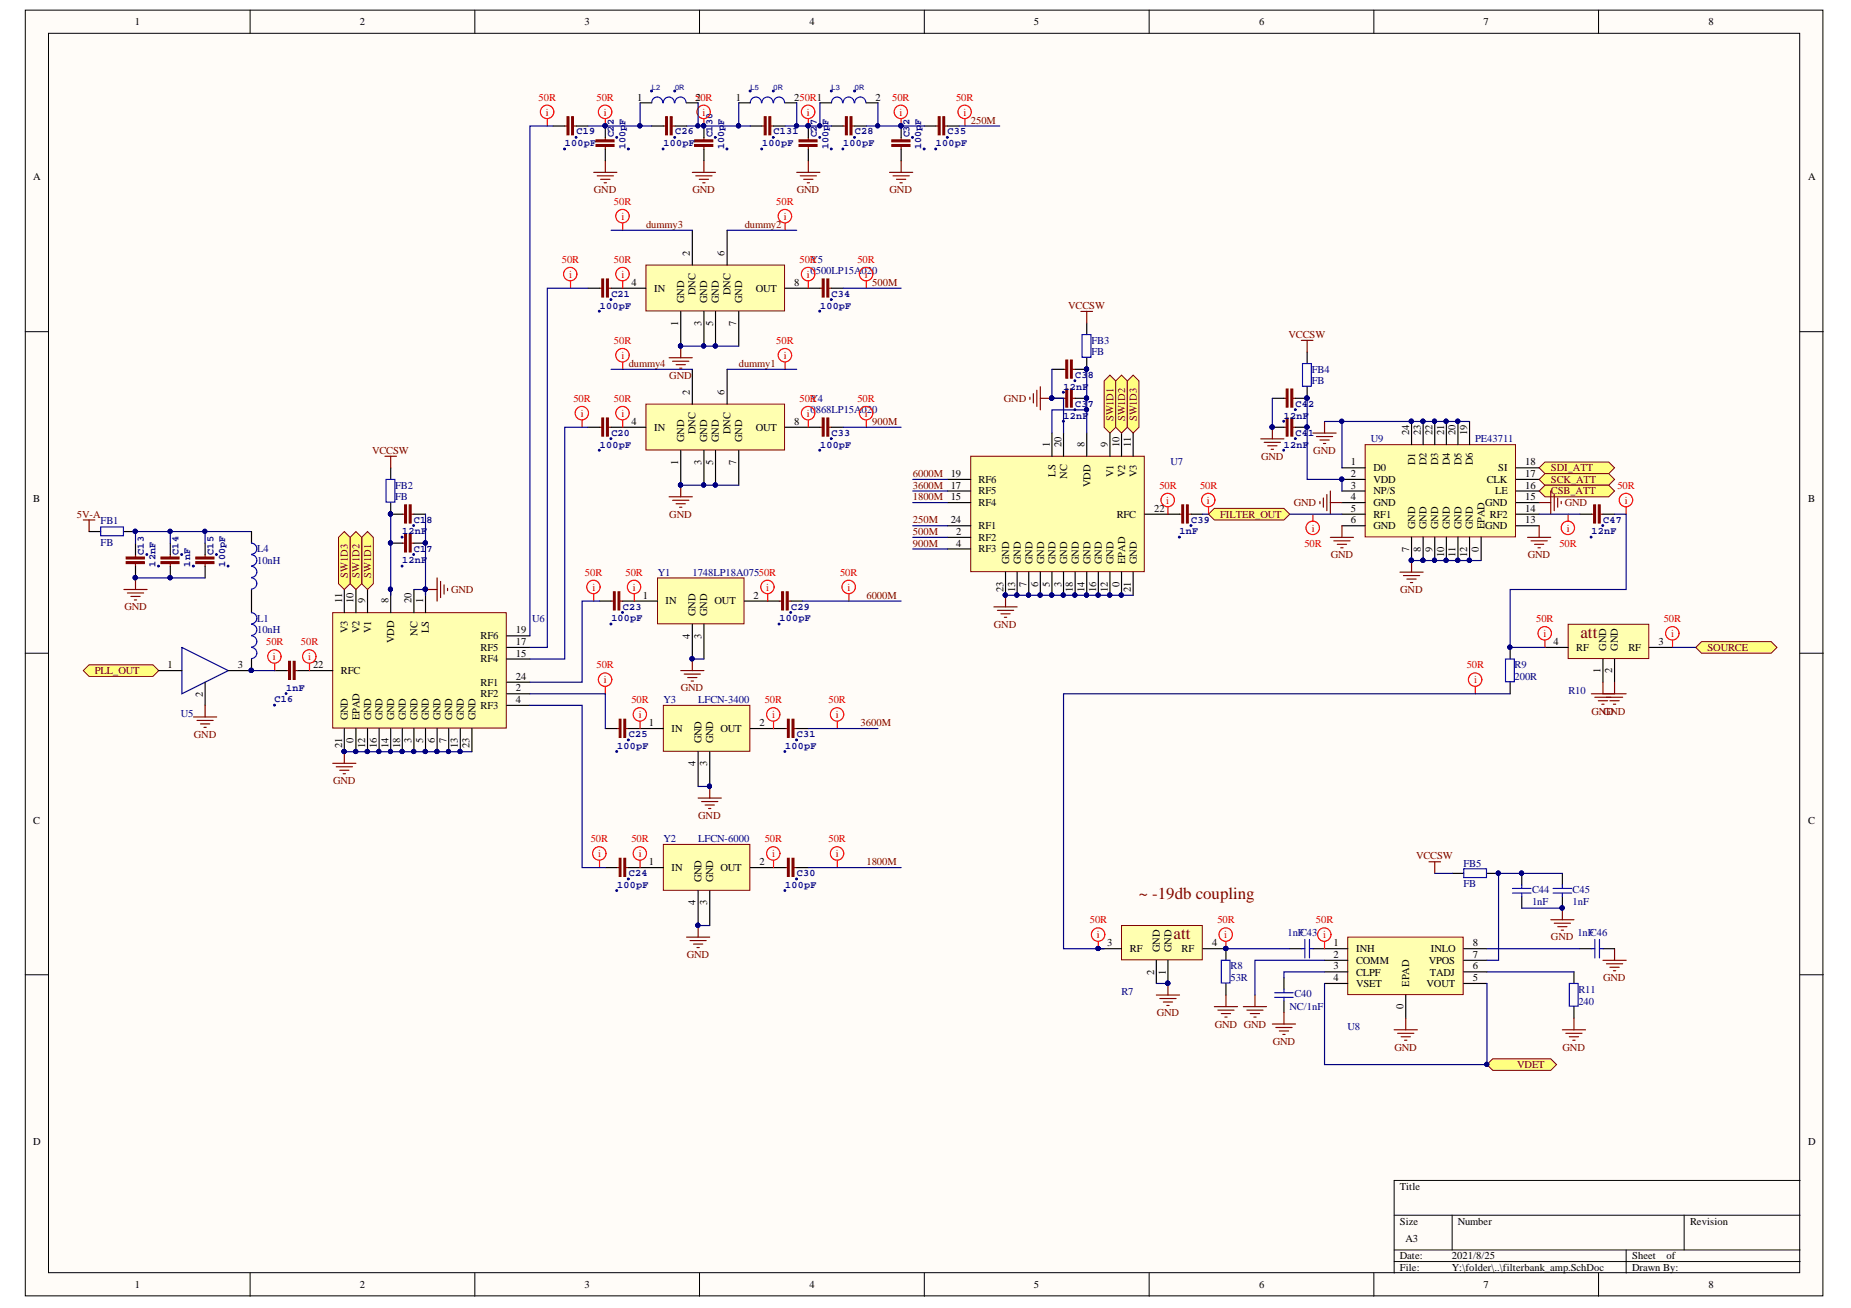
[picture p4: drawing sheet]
<svg xmlns="http://www.w3.org/2000/svg" width="297mm" height="210mm" viewBox="0 0 297 210" stroke-linecap="round" stroke-linejoin="round" font-family="sans-serif">
<defs><g id="words">
<g font-size="2.7" fill="#800000">
<text x="253.6" y="102.4">att</text>
<text x="182.8" y="144.2">~ -19db coupling</text>
<text x="188.3" y="150.7">att</text>
</g>
<g font-size="1.7">
<text x="21.7" y="4.1">1</text>
<text x="57.8" y="4.1">2</text>
<text x="93.8" y="4.1">3</text>
<text x="129.9" y="4.1">4</text>
<text x="165.9" y="4.1">5</text>
<text x="202" y="4.1">6</text>
<text x="238.1" y="4.1">7</text>
<text x="274.2" y="4.1">8</text>
<text x="102.2" y="16.1">1</text>
<text x="111.6" y="16.1">2</text>
<text x="118.1" y="16.1">1</text>
<text x="127.5" y="16.1">250R1</text>
<text x="140.5" y="16.1">2</text>
<text x="5.3" y="28.9">A</text>
<text x="290.2" y="28.9">A</text>
<text x="110.7" y="41.1" transform="rotate(-90 110.7 41.1)">2</text>
<text x="116.3" y="41.1" transform="rotate(-90 116.3 41.1)">6</text>
<text x="101.3" y="45.9">4</text>
<text x="105" y="46.8">IN</text>
<text x="111.6" y="47.4" transform="rotate(-90 111.6 47.4)">DNC</text>
<text x="117.2" y="47.4" transform="rotate(-90 117.2 47.4)">DNC</text>
<text x="121.3" y="46.8">OUT</text>
<text x="127.5" y="45.9">8</text>
<text x="108.8" y="52.3" transform="rotate(-90 108.8 52.3)">1</text>
<text x="109.8" y="48.7" transform="rotate(-90 109.8 48.7)">GND</text>
<text x="112.6" y="52.3" transform="rotate(-90 112.6 52.3)">3</text>
<text x="113.5" y="48.7" transform="rotate(-90 113.5 48.7)">GND</text>
<text x="114.4" y="52.3" transform="rotate(-90 114.4 52.3)">5</text>
<text x="115.4" y="48.7" transform="rotate(-90 115.4 48.7)">GND</text>
<text x="118.1" y="52.3" transform="rotate(-90 118.1 52.3)">7</text>
<text x="119.1" y="48.7" transform="rotate(-90 119.1 48.7)">GND</text>
<text x="110.7" y="63.4" transform="rotate(-90 110.7 63.4)">2</text>
<text x="116.3" y="63.4" transform="rotate(-90 116.3 63.4)">6</text>
<text x="101.3" y="68.2">4</text>
<text x="105" y="69.1">IN</text>
<text x="109.8" y="71" transform="rotate(-90 109.8 71)">GND</text>
<text x="111.6" y="69.7" transform="rotate(-90 111.6 69.7)">DNC</text>
<text x="113.5" y="71" transform="rotate(-90 113.5 71)">GND</text>
<text x="115.4" y="71" transform="rotate(-90 115.4 71)">GND</text>
<text x="117.2" y="69.7" transform="rotate(-90 117.2 69.7)">DNC</text>
<text x="119.1" y="71" transform="rotate(-90 119.1 71)">GND</text>
<text x="121.3" y="69.1">OUT</text>
<text x="127.5" y="68.2">8</text>
<text x="168.5" y="71.7" transform="rotate(-90 168.5 71.7)">1</text>
<text x="170.3" y="71.7" transform="rotate(-90 170.3 71.7)">20</text>
<text x="174" y="71.7" transform="rotate(-90 174 71.7)">8</text>
<text x="177.8" y="71.7" transform="rotate(-90 177.8 71.7)">9</text>
<text x="179.6" y="71.7" transform="rotate(-90 179.6 71.7)">10</text>
<text x="181.5" y="71.7" transform="rotate(-90 181.5 71.7)">11</text>
<text x="226.1" y="69.9" transform="rotate(-90 226.1 69.9)">24</text>
<text x="228" y="69.9" transform="rotate(-90 228 69.9)">23</text>
<text x="229.9" y="69.9" transform="rotate(-90 229.9 69.9)">22</text>
<text x="231.7" y="69.9" transform="rotate(-90 231.7 69.9)">21</text>
<text x="233.6" y="69.9" transform="rotate(-90 233.6 69.9)">20</text>
<text x="235.4" y="69.9" transform="rotate(-90 235.4 69.9)">19</text>
<text x="108.8" y="74.6" transform="rotate(-90 108.8 74.6)">1</text>
<text x="112.6" y="74.6" transform="rotate(-90 112.6 74.6)">3</text>
<text x="114.4" y="74.6" transform="rotate(-90 114.4 74.6)">5</text>
<text x="118.1" y="74.6" transform="rotate(-90 118.1 74.6)">7</text>
<text x="152.6" y="76.6">19</text>
<text x="157.1" y="77.5">RF6</text>
<text x="169.4" y="76.5" transform="rotate(-90 169.4 76.5)">LS</text>
<text x="171.3" y="76.8" transform="rotate(-90 171.3 76.8)">NC</text>
<text x="178.7" y="76.6" transform="rotate(-90 178.7 76.6)">V1</text>
<text x="180.6" y="76.6" transform="rotate(-90 180.6 76.6)">V2</text>
<text x="182.4" y="76.6" transform="rotate(-90 182.4 76.6)">V3</text>
<text x="216.8" y="74.7">1</text>
<text x="216.8" y="76.6">2</text>
<text x="220.4" y="75.6">D0</text>
<text x="220.4" y="77.5">VDD</text>
<text x="227.1" y="74.7" transform="rotate(-90 227.1 74.7)">D1</text>
<text x="228.9" y="74.7" transform="rotate(-90 228.9 74.7)">D2</text>
<text x="230.8" y="74.7" transform="rotate(-90 230.8 74.7)">D3</text>
<text x="232.7" y="74.7" transform="rotate(-90 232.7 74.7)">D4</text>
<text x="234.5" y="74.7" transform="rotate(-90 234.5 74.7)">D5</text>
<text x="236.4" y="74.7" transform="rotate(-90 236.4 74.7)">D6</text>
<text x="238.6" y="77.5">CLK</text>
<text x="240.4" y="75.6">SI</text>
<text x="244.8" y="76.6">17</text>
<text x="244.8" y="74.7">18</text>
<text x="5.3" y="80.5">B</text>
<text x="152.6" y="80.3">15</text>
<text x="152.6" y="78.4">17</text>
<text x="152.6" y="84">24</text>
<text x="157.1" y="81.2">RF4</text>
<text x="157.1" y="79.3">RF5</text>
<text x="175" y="78.2" transform="rotate(-90 175 78.2)">VDD</text>
<text x="179.2" y="83.1">RFC</text>
<text x="185.2" y="82.1">22</text>
<text x="216.8" y="78.4">3</text>
<text x="216.8" y="80.3">4</text>
<text x="216.8" y="82.1">5</text>
<text x="216.8" y="84">6</text>
<text x="220.4" y="79.3">NP/S</text>
<text x="220.4" y="81.2">GND</text>
<text x="220.4" y="83.1">RF1</text>
<text x="238.3" y="81.2">GND</text>
<text x="239.1" y="83.1">RF2</text>
<text x="239.9" y="79.3">LE</text>
<text x="244.8" y="84">13</text>
<text x="244.8" y="82.1">14</text>
<text x="244.8" y="80.3">15</text>
<text x="244.8" y="78.4">16</text>
<text x="290.2" y="80.5">B</text>
<text x="153.4" y="85.9">2</text>
<text x="153.4" y="87.7">4</text>
<text x="157.1" y="86.8">RF2</text>
<text x="157.1" y="88.6">RF3</text>
<text x="157.1" y="84.9">RF1</text>
<text x="220.4" y="84.9">GND</text>
<text x="226.1" y="88.6" transform="rotate(-90 226.1 88.6)">7</text>
<text x="227.1" y="84.9" transform="rotate(-90 227.1 84.9)">GND</text>
<text x="228" y="88.6" transform="rotate(-90 228 88.6)">8</text>
<text x="228.9" y="84.9" transform="rotate(-90 228.9 84.9)">GND</text>
<text x="229.9" y="88.6" transform="rotate(-90 229.9 88.6)">9</text>
<text x="230.8" y="84.9" transform="rotate(-90 230.8 84.9)">GND</text>
<text x="231.7" y="89.4" transform="rotate(-90 231.7 89.4)">10</text>
<text x="232.7" y="84.9" transform="rotate(-90 232.7 84.9)">GND</text>
<text x="233.6" y="89.4" transform="rotate(-90 233.6 89.4)">11</text>
<text x="234.5" y="84.9" transform="rotate(-90 234.5 84.9)">GND</text>
<text x="235.4" y="89.4" transform="rotate(-90 235.4 89.4)">12</text>
<text x="236.4" y="84.9" transform="rotate(-90 236.4 84.9)">GND</text>
<text x="237.3" y="88.6" transform="rotate(-90 237.3 88.6)">0</text>
<text x="238.2" y="84.9" transform="rotate(-90 238.2 84.9)">EPAD</text>
<text x="238.3" y="84.9">GND</text>
<text x="161" y="95" transform="rotate(-90 161 95)">23</text>
<text x="162" y="90.5" transform="rotate(-90 162 90.5)">GND</text>
<text x="162.9" y="95" transform="rotate(-90 162.9 95)">13</text>
<text x="163.8" y="90.5" transform="rotate(-90 163.8 90.5)">GND</text>
<text x="164.7" y="94.1" transform="rotate(-90 164.7 94.1)">7</text>
<text x="165.7" y="90.5" transform="rotate(-90 165.7 90.5)">GND</text>
<text x="166.6" y="94.1" transform="rotate(-90 166.6 94.1)">6</text>
<text x="167.5" y="90.5" transform="rotate(-90 167.5 90.5)">GND</text>
<text x="168.5" y="94.1" transform="rotate(-90 168.5 94.1)">5</text>
<text x="169.4" y="90.5" transform="rotate(-90 169.4 90.5)">GND</text>
<text x="170.3" y="94.1" transform="rotate(-90 170.3 94.1)">3</text>
<text x="171.3" y="90.5" transform="rotate(-90 171.3 90.5)">GND</text>
<text x="172.2" y="95" transform="rotate(-90 172.2 95)">18</text>
<text x="173.1" y="90.5" transform="rotate(-90 173.1 90.5)">GND</text>
<text x="174" y="95" transform="rotate(-90 174 95)">14</text>
<text x="175" y="90.5" transform="rotate(-90 175 90.5)">GND</text>
<text x="175.9" y="95" transform="rotate(-90 175.9 95)">16</text>
<text x="176.8" y="90.5" transform="rotate(-90 176.8 90.5)">GND</text>
<text x="177.8" y="95" transform="rotate(-90 177.8 95)">12</text>
<text x="178.7" y="90.5" transform="rotate(-90 178.7 90.5)">GND</text>
<text x="179.6" y="94.1" transform="rotate(-90 179.6 94.1)">0</text>
<text x="180.6" y="90.5" transform="rotate(-90 180.6 90.5)">EPAD</text>
<text x="181.5" y="95" transform="rotate(-90 181.5 95)">21</text>
<text x="182.4" y="90.5" transform="rotate(-90 182.4 90.5)">GND</text>
<text x="54.9" y="96.8" transform="rotate(-90 54.9 96.8)">11</text>
<text x="55.8" y="101.7" transform="rotate(-90 55.8 101.7)">V3</text>
<text x="56.7" y="96.8" transform="rotate(-90 56.7 96.8)">10</text>
<text x="57.7" y="101.7" transform="rotate(-90 57.7 101.7)">V2</text>
<text x="58.6" y="96.8" transform="rotate(-90 58.6 96.8)">9</text>
<text x="59.5" y="101.7" transform="rotate(-90 59.5 101.7)">V1</text>
<text x="62.3" y="96.8" transform="rotate(-90 62.3 96.8)">8</text>
<text x="66.1" y="96.8" transform="rotate(-90 66.1 96.8)">20</text>
<text x="67" y="102" transform="rotate(-90 67 102)">NC</text>
<text x="67.9" y="96.8" transform="rotate(-90 67.9 96.8)">1</text>
<text x="68.8" y="101.6" transform="rotate(-90 68.8 101.6)">LS</text>
<text x="82.8" y="101.7">19</text>
<text x="103.2" y="96.1">1</text>
<text x="106.8" y="97">IN</text>
<text x="111.6" y="98.9" transform="rotate(-90 111.6 98.9)">GND</text>
<text x="113.5" y="98.9" transform="rotate(-90 113.5 98.9)">GND</text>
<text x="114.7" y="97">OUT</text>
<text x="120.9" y="96.1">2</text>
<text x="26.9" y="107.2">1</text>
<text x="38.1" y="107.2">3</text>
<text x="50.2" y="107.2">22</text>
<text x="63.3" y="103.3" transform="rotate(-90 63.3 103.3)">VDD</text>
<text x="77.1" y="106.3">RF4</text>
<text x="77.1" y="104.4">RF5</text>
<text x="77.1" y="102.6">RF6</text>
<text x="82.8" y="105.4">15</text>
<text x="82.8" y="103.5">17</text>
<text x="110.7" y="102.5" transform="rotate(-90 110.7 102.5)">4</text>
<text x="112.6" y="102.5" transform="rotate(-90 112.6 102.5)">3</text>
<text x="249.3" y="103.5">4</text>
<text x="253" y="104.4">RF</text>
<text x="257.8" y="104.4" transform="rotate(-90 257.8 104.4)">GND</text>
<text x="259.6" y="104.4" transform="rotate(-90 259.6 104.4)">GND</text>
<text x="261.3" y="104.4">RF</text>
<text x="266.1" y="103.5">3</text>
<text x="32.6" y="111.8" transform="rotate(-90 32.6 111.8)">2</text>
<text x="54.7" y="108.2">RFC</text>
<text x="77.1" y="111.9">RF2</text>
<text x="77.1" y="113.7">RF3</text>
<text x="77.1" y="110">RF1</text>
<text x="82.8" y="110.9">2</text>
<text x="82.8" y="112.8">4</text>
<text x="82.8" y="109.1">24</text>
<text x="256.8" y="108.1" transform="rotate(-90 256.8 108.1)">1</text>
<text x="258.7" y="108.1" transform="rotate(-90 258.7 108.1)">2</text>
<text x="55.8" y="115.6" transform="rotate(-90 55.8 115.6)">GND</text>
<text x="56.7" y="119.2" transform="rotate(-90 56.7 119.2)">0</text>
<text x="57.7" y="115.6" transform="rotate(-90 57.7 115.6)">EPAD</text>
<text x="59.5" y="115.6" transform="rotate(-90 59.5 115.6)">GND</text>
<text x="61.4" y="115.6" transform="rotate(-90 61.4 115.6)">GND</text>
<text x="63.3" y="115.6" transform="rotate(-90 63.3 115.6)">GND</text>
<text x="65.1" y="115.6" transform="rotate(-90 65.1 115.6)">GND</text>
<text x="66.1" y="119.2" transform="rotate(-90 66.1 119.2)">3</text>
<text x="67" y="115.6" transform="rotate(-90 67 115.6)">GND</text>
<text x="67.9" y="119.2" transform="rotate(-90 67.9 119.2)">5</text>
<text x="68.8" y="115.6" transform="rotate(-90 68.8 115.6)">GND</text>
<text x="69.8" y="119.2" transform="rotate(-90 69.8 119.2)">6</text>
<text x="70.7" y="115.6" transform="rotate(-90 70.7 115.6)">GND</text>
<text x="71.6" y="119.2" transform="rotate(-90 71.6 119.2)">7</text>
<text x="72.6" y="115.6" transform="rotate(-90 72.6 115.6)">GND</text>
<text x="74.4" y="115.6" transform="rotate(-90 74.4 115.6)">GND</text>
<text x="76.3" y="115.6" transform="rotate(-90 76.3 115.6)">GND</text>
<text x="104.1" y="116.5">1</text>
<text x="107.7" y="117.5">IN</text>
<text x="112.6" y="119.3" transform="rotate(-90 112.6 119.3)">GND</text>
<text x="114.4" y="119.3" transform="rotate(-90 114.4 119.3)">GND</text>
<text x="115.6" y="117.5">OUT</text>
<text x="121.9" y="116.5">2</text>
<text x="54.9" y="120.1" transform="rotate(-90 54.9 120.1)">21</text>
<text x="58.6" y="120.1" transform="rotate(-90 58.6 120.1)">12</text>
<text x="60.5" y="120.1" transform="rotate(-90 60.5 120.1)">16</text>
<text x="62.3" y="120.1" transform="rotate(-90 62.3 120.1)">14</text>
<text x="64.2" y="120.1" transform="rotate(-90 64.2 120.1)">18</text>
<text x="73.5" y="120.1" transform="rotate(-90 73.5 120.1)">13</text>
<text x="75.4" y="120.1" transform="rotate(-90 75.4 120.1)">23</text>
<text x="111.6" y="122.9" transform="rotate(-90 111.6 122.9)">4</text>
<text x="113.5" y="122.9" transform="rotate(-90 113.5 122.9)">3</text>
<text x="5.3" y="132.2">C</text>
<text x="290.2" y="132.2">C</text>
<text x="104.1" y="138.8">1</text>
<text x="107.7" y="139.8">IN</text>
<text x="112.6" y="141.6" transform="rotate(-90 112.6 141.6)">GND</text>
<text x="114.4" y="141.6" transform="rotate(-90 114.4 141.6)">GND</text>
<text x="115.6" y="139.8">OUT</text>
<text x="121.9" y="138.8">2</text>
<text x="111.6" y="145.2" transform="rotate(-90 111.6 145.2)">4</text>
<text x="113.5" y="145.2" transform="rotate(-90 113.5 145.2)">3</text>
<text x="177.7" y="151.8">3</text>
<text x="181.3" y="152.8">RF</text>
<text x="186.1" y="152.8" transform="rotate(-90 186.1 152.8)">GND</text>
<text x="188" y="152.8" transform="rotate(-90 188 152.8)">GND</text>
<text x="189.6" y="152.8">RF</text>
<text x="194.5" y="151.8">4</text>
<text x="214" y="151.8">1</text>
<text x="214" y="153.7">2</text>
<text x="214" y="155.6">3</text>
<text x="217.6" y="152.8">INH</text>
<text x="217.6" y="154.6">COMM</text>
<text x="229.3" y="154.6">VPOS</text>
<text x="229.6" y="152.8">INLO</text>
<text x="236.4" y="155.6">6</text>
<text x="236.4" y="153.7">7</text>
<text x="236.4" y="151.8">8</text>
<text x="185.2" y="156.4" transform="rotate(-90 185.2 156.4)">2</text>
<text x="187.1" y="156.4" transform="rotate(-90 187.1 156.4)">1</text>
<text x="214" y="157.5">4</text>
<text x="217.6" y="156.6">CLPF</text>
<text x="217.6" y="158.4">VSET</text>
<text x="225.2" y="162" transform="rotate(-90 225.2 162)">0</text>
<text x="226.1" y="158.3" transform="rotate(-90 226.1 158.3)">EPAD</text>
<text x="228.9" y="158.4">VOUT</text>
<text x="229.4" y="156.6">TADJ</text>
<text x="236.4" y="157.5">5</text>
<text x="5.3" y="183.7">D</text>
<text x="290.2" y="183.7">D</text>
<text x="224.6" y="191">Title</text>
<text x="224.6" y="196.5">Size</text>
<text x="233.9" y="196.5">Number</text>
<text x="271.2" y="196.5">Revision</text>
<text x="224.6" y="202.1">Date:</text>
<text x="224.6" y="204">File:</text>
<text x="225.6" y="199.3">A3</text>
<text x="233" y="202.1">2021/8/25</text>
<text x="233" y="204">Y:\folder\..\filterbank_amp.SchDoc</text>
<text x="261.9" y="202.1">Sheet</text>
<text x="261.9" y="204">Drawn By:</text>
<text x="267.4" y="202.1">of</text>
<text x="21.7" y="206.8">1</text>
<text x="57.8" y="206.8">2</text>
<text x="93.8" y="206.8">3</text>
<text x="129.9" y="206.8">4</text>
<text x="165.9" y="206.8">5</text>
<text x="202" y="206.8">6</text>
<text x="238.1" y="206.8">7</text>
<text x="274.2" y="206.8">8</text>
</g>
<g font-size="1.7" fill="#f00">
<text x="86.4" y="16.1">50R</text>
<text x="95.7" y="16.1">50R</text>
<text x="111.6" y="16.1">50R</text>
<text x="143.2" y="16.1">50R</text>
<text x="153.4" y="16.1">50R</text>
<text x="87.6" y="18.6">i</text>
<text x="96.9" y="18.6">i</text>
<text x="112.7" y="18.6">i</text>
<text x="129.5" y="18.6">i</text>
<text x="144.4" y="18.6">i</text>
<text x="154.6" y="18.6">i</text>
<text x="98.5" y="32.9">50R</text>
<text x="99.7" y="35.3">i</text>
<text x="124.6" y="32.9">50R</text>
<text x="125.8" y="35.3">i</text>
<text x="90.2" y="42.2">50R</text>
<text x="91.3" y="44.6">i</text>
<text x="98.5" y="42.2">50R</text>
<text x="99.7" y="44.6">i</text>
<text x="128.3" y="42.2">50R</text>
<text x="129.5" y="44.6">i</text>
<text x="137.6" y="42.2">50R</text>
<text x="138.8" y="44.6">i</text>
<text x="98.5" y="55.2">50R</text>
<text x="99.7" y="57.6">i</text>
<text x="124.6" y="55.2">50R</text>
<text x="125.8" y="57.6">i</text>
<text x="92" y="64.5">50R</text>
<text x="98.5" y="64.5">50R</text>
<text x="128.3" y="64.5">50R</text>
<text x="137.6" y="64.5">50R</text>
<text x="93.2" y="66.9">i</text>
<text x="99.7" y="66.9">i</text>
<text x="129.5" y="66.9">i</text>
<text x="138.8" y="66.9">i</text>
<text x="186.1" y="78.4">50R</text>
<text x="187.2" y="80.9">i</text>
<text x="192.6" y="78.4">50R</text>
<text x="193.7" y="80.9">i</text>
<text x="259.6" y="78.4">50R</text>
<text x="260.7" y="80.9">i</text>
<text x="209.3" y="87.7">50R</text>
<text x="210.5" y="85.3">i</text>
<text x="250.2" y="87.7">50R</text>
<text x="251.4" y="85.3">i</text>
<text x="93.9" y="92.4">50R</text>
<text x="95.1" y="94.8">i</text>
<text x="100.4" y="92.4">50R</text>
<text x="101.6" y="94.8">i</text>
<text x="123" y="94.8">i</text>
<text x="134.8" y="92.4">50R</text>
<text x="136" y="94.8">i</text>
<text x="246.5" y="99.8">50R</text>
<text x="267" y="99.8">50R</text>
<text x="42.7" y="103.5">50R</text>
<text x="43.8" y="106">i</text>
<text x="48.3" y="103.5">50R</text>
<text x="49.5" y="106">i</text>
<text x="95.7" y="107.2">50R</text>
<text x="235.4" y="107.2">50R</text>
<text x="247.7" y="102.2">i</text>
<text x="268.2" y="102.2">i</text>
<text x="96.9" y="109.7">i</text>
<text x="101.3" y="112.8">50R</text>
<text x="122.7" y="112.8">50R</text>
<text x="132.9" y="112.8">50R</text>
<text x="236.5" y="109.7">i</text>
<text x="102.5" y="115.3">i</text>
<text x="123.9" y="115.3">i</text>
<text x="134.1" y="115.3">i</text>
<text x="94.8" y="135.1">50R</text>
<text x="96" y="137.6">i</text>
<text x="101.3" y="135.1">50R</text>
<text x="102.5" y="137.6">i</text>
<text x="122.7" y="135.1">50R</text>
<text x="123.9" y="137.6">i</text>
<text x="132.9" y="135.1">50R</text>
<text x="134.1" y="137.6">i</text>
<text x="174.9" y="148.1">50R</text>
<text x="195.4" y="148.1">50R</text>
<text x="211.2" y="148.1">50R</text>
<text x="176" y="150.6">i</text>
<text x="196.5" y="150.6">i</text>
</g>
<g font-size="1.7" fill="#800000">
<text x="155.8" y="19.9">250M</text>
<text x="95.3" y="31">GND</text>
<text x="111.1" y="31">GND</text>
<text x="127.9" y="31">GND</text>
<text x="142.8" y="31">GND</text>
<text x="103.7" y="36.6">dummy3</text>
<text x="119.5" y="36.6">dummy2</text>
<text x="140" y="45.9">500M</text>
<text x="171.4" y="49.6">VCCSW</text>
<text x="100.9" y="58.9">dummy4</text>
<text x="118.6" y="58.9">dummy1</text>
<text x="206.8" y="54.3">VCCSW</text>
<text x="107.4" y="60.8">GND</text>
<text x="161.1" y="64.5">GND</text>
<text x="140" y="68.2">900M</text>
<text x="178.7" y="67.6" transform="rotate(-90 178.7 67.6)">SW1D1</text>
<text x="180.6" y="67.6" transform="rotate(-90 180.6 67.6)">SW1D2</text>
<text x="182.4" y="67.6" transform="rotate(-90 182.4 67.6)">SW1D3</text>
<text x="59.7" y="72.8">VCCSW</text>
<text x="146.5" y="76.6">6000M</text>
<text x="202.4" y="73.8">GND</text>
<text x="210.8" y="72.8">GND</text>
<text x="248.9" y="75.6">SDI_ATT</text>
<text x="248.9" y="77.5">SCK_ATT</text>
<text x="12.3" y="83.1">5V-A</text>
<text x="107.4" y="83.1">GND</text>
<text x="146.5" y="84">250M</text>
<text x="146.5" y="80.3">1800M</text>
<text x="146.5" y="78.4">3600M</text>
<text x="195.8" y="83.1">FILTER_OUT</text>
<text x="207.6" y="81.2">GND</text>
<text x="248.9" y="79.3">CSB_ATT</text>
<text x="251.1" y="81.2">GND</text>
<text x="146.5" y="85.9">500M</text>
<text x="146.5" y="87.7">900M</text>
<text x="213.5" y="89.6">GND</text>
<text x="245.2" y="89.6">GND</text>
<text x="55.8" y="92.8" transform="rotate(-90 55.8 92.8)">SW1D3</text>
<text x="57.7" y="92.8" transform="rotate(-90 57.7 92.8)">SW1D2</text>
<text x="59.5" y="92.8" transform="rotate(-90 59.5 92.8)">SW1D1</text>
<text x="72.4" y="95.1">GND</text>
<text x="224.7" y="95.1">GND</text>
<text x="20" y="97.9">GND</text>
<text x="139" y="96.1">6000M</text>
<text x="159.5" y="100.7">GND</text>
<text x="274" y="104.4">SOURCE</text>
<text x="15.2" y="108.2">PLL_OUT</text>
<text x="109.3" y="110.9">GND</text>
<text x="31.1" y="118.4">GND</text>
<text x="138.1" y="116.5">3600M</text>
<text x="255.4" y="114.7">GNGDND</text>
<text x="53.4" y="125.8">GND</text>
<text x="112.1" y="131.4">GND</text>
<text x="227.2" y="137.9">VCCSW</text>
<text x="139" y="138.8">1800M</text>
<text x="110.2" y="153.7">GND</text>
<text x="248.9" y="150.9">GND</text>
<text x="257.3" y="157.5">GND</text>
<text x="185.6" y="163.1">GND</text>
<text x="194.9" y="164.9">GND GND</text>
<text x="204.2" y="167.7">GND</text>
<text x="223.8" y="168.7">GND</text>
<text x="243.5" y="171.4">VDET</text>
<text x="250.8" y="168.7">GND</text>
</g>
<g font-size="1.7" fill="#000080">
<text x="130.1" y="42.2">Y5</text>
<text x="130.1" y="44">0500LP15A020</text>
<text x="175.1" y="55.2">FB3</text>
<text x="175.1" y="57">FB</text>
<text x="210.5" y="59.8">FB4</text>
<text x="130.1" y="64.5">Y4</text>
<text x="210.5" y="61.7">FB</text>
<text x="130.1" y="66.3">0868LP15A020</text>
<text x="220" y="71">U9</text>
<text x="236.7" y="71">PE43711</text>
<text x="187.8" y="74.7">U7</text>
<text x="63.4" y="78.4">FB2</text>
<text x="63.4" y="80.3">FB</text>
<text x="16.2" y="84.2">FB1</text>
<text x="16.2" y="87.5">FB</text>
<text x="41.3" y="88.6">L4</text>
<text x="41.3" y="90.5">10nH</text>
<text x="105.5" y="92.4">Y1</text>
<text x="111.1" y="92.4">1748LP18A07550R</text>
<text x="41.3" y="101.7">10nH</text>
<text x="41.3" y="99.8">L1</text>
<text x="85.4" y="99.8">U6</text>
<text x="243.1" y="107.2">R9</text>
<text x="106.5" y="112.8">Y3</text>
<text x="112.1" y="112.8">LFCN-3400</text>
<text x="243.1" y="109.1">200R</text>
<text x="251.7" y="111.4">R10</text>
<text x="29" y="115.1">U5</text>
<text x="106.5" y="135.1">Y2</text>
<text x="112.1" y="135.1">LFCN-6000</text>
<text x="234.9" y="139.1">FB5</text>
<text x="234.9" y="142.4">FB</text>
<text x="245.9" y="143.3">C44</text>
<text x="252.4" y="143.3">C45</text>
<text x="245.9" y="145.2">1nF</text>
<text x="252.4" y="145.2">1nF</text>
<text x="197.5" y="155.6">R8</text>
<text x="206.6" y="150.2">1nFC43 i</text>
<text x="253.1" y="150.2">1nFC46</text>
<text x="180" y="159.7">R7</text>
<text x="197.5" y="157.5">53R</text>
<text x="207.7" y="160">C40</text>
<text x="253.3" y="159.4">R11</text>
<text x="253.3" y="161.2">240</text>
<text x="206.9" y="162.1">NC/1nF</text>
<text x="216.3" y="165.3">U8</text>
</g>
<g font-size="1.6" fill="#000080">
<text x="90.7" y="23.4">100pF</text>
<text x="92.5" y="21.6">C19</text>
<text x="98.5" y="22.1" transform="rotate(-90 98.5 22.1)">C2</text>
<text x="98.5" y="20.1" transform="rotate(-90 98.5 20.1)">2</text>
<text x="100.4" y="23.9" transform="rotate(-90 100.4 23.9)">100p</text>
<text x="100.4" y="20" transform="rotate(-90 100.4 20)">F</text>
<text x="106.5" y="23.4">100pF</text>
<text x="108.3" y="21.6">C26</text>
<text x="114.3" y="22.1" transform="rotate(-90 114.3 22.1)">C1</text>
<text x="114.3" y="20.1" transform="rotate(-90 114.3 20.1)">30</text>
<text x="116.2" y="23.9" transform="rotate(-90 116.2 23.9)">100p</text>
<text x="116.2" y="20" transform="rotate(-90 116.2 20)">F</text>
<text x="122.3" y="23.4">100pF</text>
<text x="124.2" y="21.6">C131</text>
<text x="131.1" y="22.1" transform="rotate(-90 131.1 22.1)">C27</text>
<text x="132.9" y="23.9" transform="rotate(-90 132.9 23.9)">100pF</text>
<text x="135.3" y="23.4">100pF</text>
<text x="137.2" y="21.6">C28</text>
<text x="146" y="22.1" transform="rotate(-90 146 22.1)">C3</text>
<text x="146" y="20.1" transform="rotate(-90 146 20.1)">2</text>
<text x="147.8" y="23.9" transform="rotate(-90 147.8 23.9)">100p</text>
<text x="147.8" y="20" transform="rotate(-90 147.8 20)">F</text>
<text x="150.2" y="23.4">100pF</text>
<text x="152.1" y="21.6">C35</text>
<text x="98.1" y="47.7">C21</text>
<text x="133.5" y="47.7">C34</text>
<text x="96.2" y="49.5">100pF</text>
<text x="131.6" y="49.5">100pF</text>
<text x="170.7" y="62.5">1</text>
<text x="171.7" y="62.5">2nF</text>
<text x="172.5" y="65.3">C37</text>
<text x="172.5" y="60.7">C3</text>
<text x="174.6" y="60.7">8</text>
<text x="207.9" y="65.3">C4</text>
<text x="209.9" y="65.3">2</text>
<text x="96.2" y="71.8">100pF</text>
<text x="98.1" y="70">C20</text>
<text x="131.6" y="71.8">100pF</text>
<text x="133.5" y="70">C33</text>
<text x="170.7" y="67.2">12nF</text>
<text x="206" y="71.8">12nF</text>
<text x="206" y="67.2">1</text>
<text x="207" y="67.2">2nF</text>
<text x="207.9" y="70">C4</text>
<text x="209.9" y="70">1</text>
<text x="66.4" y="83.9">C1</text>
<text x="68.4" y="83.9">8</text>
<text x="191.1" y="83.9">C39</text>
<text x="257.3" y="83.9">C47</text>
<text x="23.1" y="89.1" transform="rotate(-90 23.1 89.1)">C13</text>
<text x="28.7" y="89.1" transform="rotate(-90 28.7 89.1)">C14</text>
<text x="34.3" y="89.1" transform="rotate(-90 34.3 89.1)">C15</text>
<text x="64.5" y="85.8">1</text>
<text x="65.5" y="85.8">2nF</text>
<text x="66.4" y="88.6">C1</text>
<text x="68.4" y="88.6">7</text>
<text x="189.3" y="85.8">1nF</text>
<text x="255.4" y="85.8">12nF</text>
<text x="24.9" y="90.9" transform="rotate(-90 24.9 90.9)">12nF</text>
<text x="30.5" y="90.9" transform="rotate(-90 30.5 90.9)">1nF</text>
<text x="36.1" y="90.9" transform="rotate(-90 36.1 90.9)">100pF</text>
<text x="64.5" y="90.4">12nF</text>
<text x="98.1" y="99.7">100pF</text>
<text x="100" y="97.8">C23</text>
<text x="125.1" y="99.7">100pF</text>
<text x="126.9" y="97.8">C29</text>
<text x="44.1" y="112.7">C16</text>
<text x="45.9" y="110.9">1nF</text>
<text x="100.9" y="118.3">C25</text>
<text x="127.9" y="118.3">C31</text>
<text x="99" y="120.2">100pF</text>
<text x="126" y="120.2">100pF</text>
<text x="99" y="142.5">100pF</text>
<text x="100.9" y="140.6">C24</text>
<text x="126" y="142.5">100pF</text>
<text x="127.9" y="140.6">C30</text>
</g>
<g font-size="1.2" fill="#000080">
<text x="104.6" y="14.4">L2</text>
<text x="108.3" y="14.4">0R</text>
<text x="120.4" y="14.4">L5</text>
<text x="124.2" y="14.4">0R</text>
<text x="133.5" y="14.4">L3</text>
<text x="137.2" y="14.4">0R</text>
</g>
</g></defs>
<g fill="#fffcf8" stroke="#000" stroke-width=".16">
<path d="M4.1 1.6h288.4v206.4h-288.4z"/>
<path d="M7.8 5.3h281v198.9h-281z"/>
</g>
<g fill="none" stroke="#000" stroke-width=".16">
<path d="M40.1 1.6v3.7M76.2 1.6v3.7M112.3 1.6v3.7M148.3 1.6v3.7M184.4 1.6v3.7M220.5 1.6v3.7M256.5 1.6v3.7M4.1 53.2h3.7M288.9 53.2h3.7M4.1 104.8h3.7M288.9 104.8h3.7M4.1 156.4h3.7"/>
<path d="M288.9 156.4h3.7M223.7 195h65.2M233 195v5.6M270.3 195v5.6M288.9 189.4h-65.2v14.9M40.1 204.3v3.7M76.2 204.3v3.7M112.3 204.3v3.7M148.3 204.3v3.7M184.4 204.3v3.7M220.5 204.3v3.7M223.7 200.6h65.2"/>
<path d="M223.7 202.5h65.2M256.5 204.3v3.7M261 200.6v3.7"/>
</g>
<path d="M257.2 154.1h3.8M257.8 154.7h2.6M258.4 155.2h1.4M258.9 155.8h.4M259.1 152.2v1.9" fill="none" stroke="#800000" stroke-width=".19"/>
<path d="M207 152.2h1.8M210.7 152.2h1.9M253.5 152.2h1.9M257.2 152.2h1.9" fill="none" stroke="#000" stroke-width=".19"/>
<path d="M208.8 152.2h.6M209.4 150.8v2.9M210.1 150.8v2.9M210.1 152.2h.6M255.4 152.2h.5M255.9 150.8v2.9M256.7 152.2h.5M256.7 150.8v2.9" fill="none" stroke="#00f" stroke-width=".19"/>
<path d="M216.3 150.4h18.5v9.2h-18.5z" fill="#ffffb0" stroke="#800000" stroke-width=".16"/>
<g fill="none" stroke="#000" stroke-width=".19">
<path d="M196.7 152.2v1.9M196.7 157.8v1.9M206 156.9v1.9M212.6 152.2h3.7M212.6 154.1h3.7M212.6 156h3.7M212.6 157.8h3.7M225.6 159.7v3.7M234.9 152.2h3.7M234.9 154.1h3.7M234.9 156h3.7M234.9 157.8h3.7"/>
<path d="M244.2 140.2v1.8M244.2 143.9v1.8M250.7 140.2v1.8M250.7 143.9v1.8M252.6 156v1.8M206 160.6v1.9M252.6 161.5v1.9"/>
</g>
<g fill="none" stroke="#800000" stroke-width=".19">
<path d="M196.7 159.7v1.8M201.4 159.7v1.8M248.9 147.6h3.7M249.4 148.2h2.6M250 148.7h1.5M250.5 149.3h.4M250.7 145.7v1.9M194.9 161.5h3.7M195.4 162.1h2.6M196 162.7h1.5M196.5 163.2h.4M199.5 161.5h3.7"/>
<path d="M200.1 162.1h2.6M200.6 162.7h1.5M201.2 163.2h.4M204.2 164.3h3.7M204.7 164.9h2.6M205.3 165.4h1.5M205.9 166h.3M206 162.5v1.8M223.7 165.3h3.7M224.3 165.8h2.6M224.8 166.4h1.5M225.4 166.9h.4"/>
<path d="M225.6 163.4v1.9M250.7 165.3h3.7M251.3 165.8h2.6M251.8 166.4h1.5M252.4 166.9h.4M252.6 163.4v1.9"/>
</g>
<g fill="#000080" stroke="#000080" stroke-width=".16">
<circle cx="196.7" cy="152.2" r=".33"/>
<circle cx="244.2" cy="140.1" r=".33"/>
<circle cx="250.7" cy="145.7" r=".33"/>
</g>
<g fill="none" stroke="#00f" stroke-width=".19">
<path d="M196 154.1h1.4v3.6h-1.4zM204.6 159.3h2.9M206 158.8v.5M242.7 142.6h3M242.7 143.3h3M244.2 142v.6M244.2 143.3v.6M249.2 142.6h3M249.2 143.3h3M250.7 142v.6M250.7 143.3v.6M251.8 157.8h1.4v3.7h-1.4z"/>
<path d="M204.6 160.1h2.9M206 160.1v.5"/>
</g>
<path d="M238.6 170.8l.9-.9h9.4l.9 .9-.9 1h-9.4z" fill-rule="evenodd" fill="#ffff80" stroke="#800000" stroke-width=".16"/>
<g fill="#000080" stroke="#000080" stroke-width=".16">
<circle cx="238.6" cy="170.8" r=".33"/>
<circle cx="240.4" cy="140.1" r=".33"/>
</g>
<path d="M233 140.2h1.9M238.6 140.2h1.9" fill="none" stroke="#000" stroke-width=".19"/>
<path d="M234.9 139.4h3.6v1.4h-3.6z" fill="none" stroke="#00f" stroke-width=".19"/>
<path d="M53.4 98.3h27.8v18.5h-27.8z" fill="#ffffb0" stroke="#800000" stroke-width=".16"/>
<g fill="none" stroke="#000" stroke-width=".19">
<path d="M55.3 94.6v3.7M57.1 94.6v3.7M59 94.6v3.7M62.7 94.6v3.7M66.4 94.6v3.7M68.3 94.6v3.7M49.7 107.6h3.7M55.3 116.9v3.7M57.1 116.9v3.7M59 116.9v3.7M60.8 116.9v3.7M62.7 116.9v3.7"/>
<path d="M64.6 116.9v3.7M66.4 116.9v3.7M68.3 116.9v3.7M70.1 116.9v3.7M72 116.9v3.7M73.9 116.9v3.7M75.7 116.9v3.7M81.3 111.3h3.7M81.3 113.2h3.7M81.3 105.8h3.7M81.3 103.9h3.7M81.3 102h3.7"/>
<path d="M81.3 109.5h3.7"/>
</g>
<g fill="#000080" stroke="#000080" stroke-width=".16">
<circle cx="68.2" cy="94.6" r=".33"/>
<circle cx="66.4" cy="120.6" r=".33"/>
<circle cx="68.2" cy="120.6" r=".33"/>
<circle cx="70.1" cy="120.6" r=".33"/>
<circle cx="72" cy="120.6" r=".33"/>
<circle cx="62.6" cy="94.6" r=".33"/>
<circle cx="58.9" cy="120.6" r=".33"/>
<circle cx="73.8" cy="120.6" r=".33"/>
<circle cx="62.6" cy="120.6" r=".33"/>
<circle cx="60.8" cy="120.6" r=".33"/>
<circle cx="64.5" cy="120.6" r=".33"/>
<circle cx="55.2" cy="120.6" r=".33"/>
<circle cx="57.1" cy="120.6" r=".33"/>
</g>
<path d="M155.8 73.2h27.8v18.5h-27.8z" fill="#ffffb0" stroke="#800000" stroke-width=".16"/>
<g fill="none" stroke="#000" stroke-width=".19">
<path d="M152.1 78.8h3.7M152.1 76.9h3.7M168.8 69.5v3.7M170.7 69.5v3.7M174.4 69.5v3.7M178.1 69.5v3.7M180 69.5v3.7M181.8 69.5v3.7M152.1 86.2h3.7M152.1 88.1h3.7M152.1 80.7h3.7M152.1 84.4h3.7"/>
<path d="M161.4 91.8v3.7M163.2 91.8v3.7M165.1 91.8v3.7M166.9 91.8v3.7M168.8 91.8v3.7M170.7 91.8v3.7M172.5 91.8v3.7M174.4 91.8v3.7M176.3 91.8v3.7M178.1 91.8v3.7M180 91.8v3.7M181.8 91.8v3.7"/>
<path d="M183.7 82.5h3.7"/>
</g>
<g fill="#000080" stroke="#000080" stroke-width=".16">
<circle cx="170.6" cy="95.5" r=".33"/>
<circle cx="168.8" cy="95.5" r=".33"/>
<circle cx="166.9" cy="95.5" r=".33"/>
<circle cx="165" cy="95.5" r=".33"/>
<circle cx="178.1" cy="95.5" r=".33"/>
<circle cx="163.2" cy="95.5" r=".33"/>
<circle cx="174.4" cy="95.5" r=".33"/>
<circle cx="176.2" cy="95.5" r=".33"/>
<circle cx="172.5" cy="95.5" r=".33"/>
<circle cx="161.3" cy="95.5" r=".33"/>
<circle cx="179.9" cy="95.5" r=".33"/>
<circle cx="55.2" cy="120.6" r=".33"/>
<circle cx="68.2" cy="94.6" r=".33"/>
<circle cx="168.8" cy="63.9" r=".33"/>
</g>
<g fill="none" stroke="#800000" stroke-width=".19">
<path d="M165.3 63.7v.4M165.8 63.2v1.5M166.4 62.6v2.6M166.9 62.1v3.7M166.9 63.9h1.9M68.3 94.6h1.8M70.1 92.7v3.8M70.7 93.3v2.6M71.3 93.9v1.4M71.8 94.4v.4M159.5 97.4h3.7M160.1 97.9h2.6"/>
<path d="M160.6 98.5h1.5M161.2 99.1h.3M161.4 95.5v1.9M53.4 122.5h3.7M53.9 123.1h2.7M54.5 123.6h1.5M55.1 124.2h.3M55.3 120.6v1.9"/>
</g>
<g fill="#ffff80" stroke="#800000" stroke-width=".16">
<path d="M13.4 107.6l.9-.9h10.2l1 .9-1 .9h-10.2z" fill-rule="evenodd"/>
<path d="M193.9 82.5l1-.9h11.1l1 .9-1 .9h-11.1z" fill-rule="evenodd"/>
</g>
<path d="M103.7 64.8h22.2v7.4h-22.2z" fill="#ffffb0" stroke="#800000" stroke-width=".16"/>
<path d="M111.1 59.3v5.5M116.7 59.3v5.5M99.9 68.6h3.8M109.2 72.3v5.6M113 72.3v5.6M114.8 72.3v5.6M118.5 72.3v5.6M126 68.6h3.7" fill="none" stroke="#000" stroke-width=".19"/>
<g fill="#000080" stroke="#000080" stroke-width=".16">
<circle cx="112.9" cy="77.8" r=".33"/>
<circle cx="114.8" cy="77.8" r=".33"/>
<circle cx="109.2" cy="77.8" r=".33"/>
</g>
<path d="M103.7 42.5h22.2v7.4h-22.2z" fill="#ffffb0" stroke="#800000" stroke-width=".16"/>
<path d="M111.1 37v5.5M116.7 37v5.5M99.9 46.3h3.8M109.2 50v5.6M113 50v5.6M114.8 50v5.6M118.5 50v5.6M126 46.3h3.7" fill="none" stroke="#000" stroke-width=".19"/>
<g fill="#000080" stroke="#000080" stroke-width=".16">
<circle cx="112.9" cy="55.5" r=".33"/>
<circle cx="114.8" cy="55.5" r=".33"/>
<circle cx="109.2" cy="55.5" r=".33"/>
</g>
<path d="M105.5 92.7h13.9v7.4h-13.9z" fill="#ffffb0" stroke="#800000" stroke-width=".16"/>
<path d="M101.8 96.5h3.7M119.5 96.5h3.7M111.1 100.2v5.6M113 100.2v5.6" fill="none" stroke="#000" stroke-width=".19"/>
<circle cx="111" cy="105.7" r=".33" fill="#000080" stroke="#000080" stroke-width=".16"/>
<path d="M106.4 135.5h13.9v7.4h-13.9z" fill="#ffffb0" stroke="#800000" stroke-width=".16"/>
<g fill="none" stroke="#000" stroke-width=".19">
<path d="M118.5 16.5h1.9M126 16.5h1.9M131.6 16.5h1.8M139 16.5h1.9M88.8 20.2h1.8M92.5 20.2h1.8M113 20.2v1.9M113 23.9v1.9M120.4 20.2h1.9M124.1 20.2h1.9M129.7 20.2v1.9M129.7 23.9v1.9"/>
<path d="M133.4 20.2h1.9M137.2 20.2h1.8M144.6 20.2v1.9M144.6 23.9v1.9M148.3 20.2h1.9M152.1 20.2h1.8M94.3 46.3h1.9M98.1 46.3h1.8M129.7 46.3h1.9M133.4 46.3h1.9M168.8 59.3h1.9M172.5 59.3h1.9"/>
<path d="M94.3 68.6h1.9M98.1 68.6h1.8M129.7 68.6h1.9M133.4 68.6h1.9M168.8 63.9h1.9M172.5 63.9h1.9M14.3 85.3h1.9M19.9 85.3h1.8M21.7 87.2v1.8M21.7 90.9v1.8M27.3 87.2v1.8M27.3 90.9v1.8"/>
<path d="M32.9 87.2v1.8M32.9 90.9v1.8M40.4 96.5v1.8M62.7 87.2h1.9M62.7 82.5h1.9M66.4 87.2h1.9M66.4 82.5h1.9M96.2 96.5h1.9M99.9 96.5h1.9M123.2 96.5h1.9M126.9 96.5h1.9M25.5 107.6h3.7"/>
<path d="M32.9 109.5v3.7M40.4 105.8v1.8h-3.8M44.1 107.6h1.8M47.8 107.6h1.9M97.1 116.9h1.9M100.9 116.9h1.8M124.1 116.9h1.9M127.9 116.9h1.8M97.1 139.2h1.9M100.9 139.2h5.5M120.4 139.2h5.6M127.9 139.2h1.8"/>
<path d="M112 142.9v5.6M113.9 142.9v5.6"/>
</g>
<g fill="#000080" stroke="#000080" stroke-width=".16">
<circle cx="112" cy="148.5" r=".33"/>
<circle cx="120.4" cy="14.6" r=".15"/>
<circle cx="124.1" cy="14.6" r=".14"/>
<circle cx="133.4" cy="14.6" r=".14"/>
<circle cx="137.1" cy="14.6" r=".15"/>
<circle cx="40.3" cy="107.6" r=".33"/>
<circle cx="44" cy="113.2" r=".14"/>
<circle cx="45.9" cy="111.3" r=".14"/>
<circle cx="34.7" cy="89" r=".14"/>
<circle cx="36.6" cy="90.8" r=".14"/>
<circle cx="27.3" cy="92.7" r=".33"/>
<circle cx="29.2" cy="89" r=".15"/>
<circle cx="31" cy="90.8" r=".15"/>
<circle cx="21.7" cy="92.7" r=".33"/>
<circle cx="23.6" cy="89" r=".14"/>
<circle cx="25.4" cy="90.8" r=".14"/>
<circle cx="21.7" cy="85.3" r=".33"/>
<circle cx="62.6" cy="87.1" r=".33"/>
<circle cx="68.2" cy="87.1" r=".33"/>
<circle cx="66.4" cy="89" r=".14"/>
<circle cx="64.5" cy="90.8" r=".14"/>
<circle cx="62.6" cy="82.5" r=".33"/>
<circle cx="66.4" cy="84.3" r=".14"/>
<circle cx="64.5" cy="86.2" r=".14"/>
<circle cx="168.8" cy="63.9" r=".33"/>
<circle cx="174.4" cy="63.9" r=".33"/>
<circle cx="172.5" cy="65.7" r=".14"/>
<circle cx="170.6" cy="67.6" r=".15"/>
<circle cx="174.4" cy="59.2" r=".33"/>
<circle cx="172.5" cy="61.1" r=".14"/>
<circle cx="170.6" cy="63" r=".15"/>
<circle cx="112.9" cy="20.2" r=".33"/>
<circle cx="114.8" cy="22" r=".14"/>
<circle cx="116.6" cy="23.9" r=".15"/>
<circle cx="129.7" cy="20.2" r=".33"/>
<circle cx="131.5" cy="22" r=".15"/>
<circle cx="133.4" cy="23.9" r=".14"/>
<circle cx="144.6" cy="20.2" r=".33"/>
<circle cx="146.4" cy="22" r=".15"/>
<circle cx="148.3" cy="23.9" r=".15"/>
<circle cx="124.1" cy="22" r=".14"/>
<circle cx="122.2" cy="23.9" r=".15"/>
<circle cx="137.1" cy="22" r=".15"/>
<circle cx="135.2" cy="23.9" r=".14"/>
<circle cx="92.4" cy="22" r=".14"/>
<circle cx="90.6" cy="23.9" r=".15"/>
<circle cx="152" cy="22" r=".15"/>
<circle cx="150.2" cy="23.9" r=".15"/>
<circle cx="98" cy="48.1" r=".15"/>
<circle cx="96.2" cy="49.9" r=".14"/>
<circle cx="133.4" cy="48.1" r=".14"/>
<circle cx="131.5" cy="49.9" r=".15"/>
<circle cx="100.8" cy="118.7" r=".15"/>
<circle cx="99" cy="120.6" r=".15"/>
<circle cx="127.8" cy="118.7" r=".15"/>
<circle cx="125.9" cy="120.6" r=".14"/>
<circle cx="99.9" cy="98.3" r=".15"/>
<circle cx="98" cy="100.1" r=".15"/>
<circle cx="126.9" cy="98.3" r=".15"/>
<circle cx="125" cy="100.1" r=".14"/>
<circle cx="98" cy="70.4" r=".15"/>
<circle cx="96.2" cy="72.3" r=".14"/>
<circle cx="133.4" cy="70.4" r=".14"/>
<circle cx="131.5" cy="72.2" r=".15"/>
<circle cx="100.8" cy="141.1" r=".15"/>
<circle cx="99" cy="142.9" r=".15"/>
<circle cx="127.8" cy="141.1" r=".15"/>
<circle cx="125.9" cy="142.9" r=".14"/>
<circle cx="109.2" cy="55.5" r=".33"/>
<circle cx="113.8" cy="126.2" r=".33"/>
<circle cx="111" cy="105.7" r=".33"/>
<circle cx="109.2" cy="77.8" r=".33"/>
</g>
<path d="M122.2 16.5a.89 .89 0 0 0-.9-.9 .89 .89 0 0 0-.9 .9M124.1 16.5a.89 .89 0 0 0-.9-.9 .89 .89 0 0 0-.9 .9M125.9 16.5a.88 .88 0 0 0-.9-.9 .88 .88 0 0 0-.9 .9M135.2 16.5a.88 .88 0 0 0-.9-.9 .88 .88 0 0 0-.9 .9M137.1 16.5a.88 .88 0 0 0-.9-.9 .88 .88 0 0 0-.9 .9M138.9 16.5a.89 .89 0 0 0-.8-.9 .89 .89 0 0 0-.9 .9M16.2 84.6h3.6v1.4h-3.6zM40.4 98.3a.89 .89 0 0 1 .8 .9 .89 .89 0 0 1-.8 .9M40.4 100.2a.89 .89 0 0 1 .8 .9 .89 .89 0 0 1-.8 .9M40.4 102a.89 .89 0 0 1 .8 .9 .89 .89 0 0 1-.8 .9M40.4 103.9a.89 .89 0 0 1 .8 .9 .89 .89 0 0 1-.8 .9" fill="none" stroke="#00f" stroke-width=".19"/>
<g fill="none" stroke="#800000" stroke-width=".19">
<path d="M90.6 20.2h.4M92.1 20.2h.4M111.1 27.7h3.7M111.7 28.2h2.6M112.2 28.8h1.5M112.8 29.3h.3M113 22.1v.4M113 23.6v.3M113 25.8v1.9M122.3 20.2h.3M123.8 20.2h.3M127.9 27.7h3.7"/>
<path d="M128.4 28.2h2.6M129 28.8h1.5M129.5 29.3h.4M129.7 22.1v.4M129.7 23.6v.3M129.7 25.8v1.9M135.3 20.2h.4M136.8 20.2h.4M142.7 27.7h3.8M143.3 28.2h2.6M143.9 28.8h1.5M144.4 29.3h.4"/>
<path d="M144.6 22.1v.4M144.6 23.6v.3M144.6 25.8v1.9M150.2 20.2h.4M151.7 20.2h.4M96.2 46.3h.4M97.7 46.3h.4M107.4 57.4h3.7M107.9 58h2.6M108.5 58.5h1.5M109.1 59.1h.3M109.2 55.6v1.8"/>
<path d="M131.6 46.3h.3M133.1 46.3h.3M170.7 59.3h.3M172.2 59.3h.3M96.2 68.6h.4M97.7 68.6h.4M107.4 79.7h3.7M109.2 77.9v1.8M131.6 68.6h.3M133.1 68.6h.3M170.7 63.9h.3M172.2 63.9h.3"/>
<path d="M13.4 83.4h1.8M14.3 83.4v1.9M19.9 94.6h3.7M20.4 95.2h2.6M21 95.7h1.5M21.6 96.3h.3M21.7 89v.4M21.7 90.5v.4M21.7 92.7v1.9M27.3 89v.4M27.3 90.5v.4M32.9 89v.4"/>
<path d="M32.9 90.5v.4M64.6 87.2h.3M64.6 82.5h.3M66 87.2h.4M66 82.5h.4M98.1 96.5h.3M99.6 96.5h.3M107.9 80.3h2.6M108.5 80.8h1.5M109.1 81.4h.3M125.1 96.5h.3M126.6 96.5h.3"/>
<path d="M31.1 115.1h3.7M31.6 115.6h2.6M32.2 116.2h1.5M32.7 116.7h.4M32.9 113.2v1.9M45.9 107.6h.4M47.4 107.6h.4M99 116.9h.4M100.5 116.9h.4M109.2 107.6h3.8M109.8 108.2h2.6M110.4 108.7h1.4"/>
<path d="M110.9 109.3h.4M111.1 105.8v1.8M126 116.9h.4M127.5 116.9h.4M99 139.2h.4M100.5 139.2h.4M112 128.1h3.8M112.6 128.6h2.6M113.1 129.2h1.5M113.7 129.7h.4M113.9 126.2v1.9M126 139.2h.4"/>
<path d="M127.5 139.2h.4M110.2 150.4h3.7M110.7 150.9h2.6M111.3 151.5h1.5M111.8 152.1h.4M112 148.5v1.9"/>
</g>
<path d="M29.2 103.9l7.4 3.7-7.4 3.7z" fill="none" stroke="#0c0087" stroke-width=".19"/>
<g fill="#800000" stroke="#800000" stroke-width=".19">
<path d="M47.1 106.1h.3v2.9h-.3z"/>
<path d="M46.3 106.1h.3v2.9h-.3z"/>
<path d="M31.4 89.4h2.9v.3h-2.9z"/>
<path d="M31.4 90.1h2.9v.3h-2.9z"/>
<path d="M25.8 89.4h2.9v.3h-2.9z"/>
<path d="M25.8 90.1h2.9v.3h-2.9z"/>
<path d="M20.3 89.4h2.9v.3h-2.9z"/>
<path d="M20.3 90.1h2.9v.3h-2.9z"/>
<path d="M65.7 85.7h.3v2.9h-.3z"/>
<path d="M64.9 85.7h.3v2.9h-.3z"/>
<path d="M65.7 81h.3v2.9h-.3z"/>
<path d="M64.9 81h.3v2.9h-.3z"/>
<path d="M171.8 62.4h.3v2.9h-.3z"/>
<path d="M171 62.4h.3v2.9h-.3z"/>
<path d="M171.8 57.8h.3v2.9h-.3z"/>
<path d="M171 57.8h.3v2.9h-.3z"/>
<path d="M111.5 22.5h2.9v.3h-2.9z"/>
<path d="M111.5 23.2h2.9v.3h-2.9z"/>
<path d="M128.2 22.5h2.9v.3h-2.9z"/>
<path d="M128.2 23.2h2.9v.3h-2.9z"/>
<path d="M143.1 22.5h2.9v.3h-2.9z"/>
<path d="M143.1 23.2h2.9v.3h-2.9z"/>
<path d="M123.4 18.7h.3v2.9h-.3z"/>
<path d="M122.6 18.7h.3v2.9h-.3z"/>
<path d="M136.4 18.7h.3v2.9h-.3z"/>
<path d="M135.7 18.7h.3v2.9h-.3z"/>
<path d="M91.7 18.7h.3v2.9h-.3z"/>
<path d="M91 18.7h.3v2.9h-.3z"/>
<path d="M151.3 18.7h.3v2.9h-.3z"/>
<path d="M150.6 18.7h.3v2.9h-.3z"/>
<path d="M97.3 44.8h.3v2.9h-.3z"/>
<path d="M96.6 44.8h.3v2.9h-.3z"/>
<path d="M132.7 44.8h.3v2.9h-.3z"/>
<path d="M131.9 44.8h.3v2.9h-.3z"/>
<path d="M100.1 115.4h.3v2.9h-.3z"/>
<path d="M99.4 115.4h.3v2.9h-.3z"/>
<path d="M127.1 115.4h.3v2.9h-.3z"/>
<path d="M126.4 115.4h.2v2.9h-.2z"/>
<path d="M99.2 95h.3v2.9h-.3z"/>
<path d="M98.4 95h.3v2.9h-.3z"/>
<path d="M126.2 95h.3v2.9h-.3z"/>
<path d="M125.4 95h.3v2.9h-.3z"/>
<path d="M97.3 67.1h.3v2.9h-.3z"/>
<path d="M96.6 67.1h.3v2.9h-.3z"/>
<path d="M132.7 67.1h.3v2.9h-.3z"/>
<path d="M131.9 67.1h.3v2.9h-.3z"/>
<path d="M100.1 137.7h.3v2.9h-.3z"/>
<path d="M99.4 137.7h.3v2.9h-.3z"/>
<path d="M127.1 137.7h.3v2.9h-.3z"/>
<path d="M126.4 137.7h.2v2.9h-.2z"/>
</g>
<path d="M251.6 100.2h13v5.5h-13z" fill="#ffffb0" stroke="#800000" stroke-width=".16"/>
<path d="M247.9 103.9h3.7M257.2 105.8v3.7M259.1 105.8v3.7M264.7 103.9h3.7" fill="none" stroke="#000" stroke-width=".19"/>
<path d="M255.4 111.3h5.6M255.9 111.9h4.5M256.5 112.5h1.5M257 113h.4M257.2 109.5v1.8M258.4 112.5h1.4M258.9 113h.4M259.1 109.5v1.8" fill="none" stroke="#800000" stroke-width=".19"/>
<path d="M180 148.5h12.9v5.5h-12.9z" fill="#ffffb0" stroke="#800000" stroke-width=".16"/>
<path d="M174.4 51.8v1.9M174.4 57.4v1.9M62.7 75.1v1.8M62.7 80.7v1.8M242.3 103.9v1.9M242.3 109.5v1.8M176.3 152.2h3.7M185.6 154.1v3.7M187.4 154.1v3.7M193 152.2h3.7" fill="none" stroke="#000" stroke-width=".19"/>
<g fill="#000080" stroke="#000080" stroke-width=".16">
<circle cx="176.2" cy="152.2" r=".33"/>
<circle cx="187.4" cy="157.8" r=".33"/>
<circle cx="196.7" cy="152.2" r=".33"/>
<circle cx="242.3" cy="103.9" r=".33"/>
<circle cx="174.4" cy="59.2" r=".33"/>
<circle cx="62.6" cy="82.5" r=".33"/>
</g>
<path d="M185.6 159.7h3.7M187.4 157.8v1.9M186.1 160.2h2.6M186.7 160.8h1.5M187.2 161.4h.4" fill="none" stroke="#800000" stroke-width=".19"/>
<path d="M173.6 53.7h1.5v3.6h-1.5zM62 76.9h1.4v3.7h-1.4zM241.6 105.8h1.4v3.6h-1.4z" fill="none" stroke="#00f" stroke-width=".19"/>
<path d="M106.4 113.2h13.9v7.4h-13.9z" fill="#ffffb0" stroke="#800000" stroke-width=".16"/>
<path d="M102.7 116.9h3.7M120.4 116.9h3.7M112 120.6v5.6M113.9 120.6v5.6" fill="none" stroke="#000" stroke-width=".19"/>
<circle cx="113.8" cy="126.2" r=".33" fill="#000080" stroke="#000080" stroke-width=".16"/>
<g fill="#ffff80" stroke="#800000" stroke-width=".16">
<path d="M58 86.2l1-.9 .9 .9v7.5l-.9 .9-1-.9z" fill-rule="evenodd"/>
<path d="M56.2 86.2l.9-.9 .9 .9v7.5l-.9 .9-.9-.9z" fill-rule="evenodd"/>
<path d="M54.3 86.2l1-.9 .9 .9v7.5l-.9 .9-1-.9z" fill-rule="evenodd"/>
</g>
<path d="M173.5 50h1.8M174.4 50v1.8M61.8 73.2h1.8M62.7 73.2v1.9M189.3 82.5h.4M190.8 82.5h.3M229.3 138.3h1.9M230.2 138.3v1.9" fill="none" stroke="#800000" stroke-width=".19"/>
<g fill="#800000" stroke="#800000" stroke-width=".19">
<path d="M190.4 81h.3v2.9h-.3z"/>
<path d="M189.7 81h.2v2.9h-.2z"/>
</g>
<path d="M187.4 82.5h1.9M191.1 82.5h1.9" fill="none" stroke="#000" stroke-width=".19"/>
<g fill="#000080" stroke="#000080" stroke-width=".16">
<circle cx="191.1" cy="84.3" r=".15"/>
<circle cx="189.2" cy="86.2" r=".15"/>
<circle cx="112.9" cy="20.2" r=".33"/>
<circle cx="129.7" cy="20.2" r=".33"/>
<circle cx="144.6" cy="20.2" r=".33"/>
<circle cx="176.2" cy="152.2" r=".33"/>
<circle cx="196.7" cy="152.2" r=".33"/>
</g>
<g fill="none" stroke="#f00" stroke-width=".19">
<path d="M87.8 19.1v1.1M113 19.1v1.1M129.7 19.1v1.1M144.6 19.1v1.1M154.8 19.1v1.1M99.9 35.8v1.2M126 35.8v1.2M91.6 45.1v1.2M99.9 45.1v1.2M99.9 58.2v1.1M126 58.2v1.1M129.7 45.1v1.2"/>
<path d="M139 45.1v1.2M93.4 67.5v1.1M99.9 67.5v1.1M129.7 67.5v1.1M139 67.5v1.1M95.3 95.3v1.2M101.8 95.3v1.2M123.2 95.3v1.2M136.2 95.3v1.2M187.4 81.4v1.1M193.9 81.4v1.1M44.1 106.5v1.1"/>
<path d="M97.1 110.2v1.1M102.7 115.8v1.1M124.1 115.8v1.1M134.4 115.8v1.1M236.8 110.2v1.1M247.9 102.8v1.1M268.4 102.8v1.1M96.2 138.1v1.1M102.7 138.1v1.1M124.1 138.1v1.1M134.4 138.1v1.1M176.3 151.1v1.1"/>
<path d="M196.7 151.1v1.1M212.6 151.1v1.1"/>
<circle cx="87.8" cy="18" r="1.08"/>
<circle cx="112.9" cy="18" r="1.07"/>
<circle cx="129.7" cy="18" r="1.08"/>
<circle cx="144.6" cy="18" r="1.07"/>
<circle cx="154.8" cy="18" r="1.07"/>
<circle cx="99.9" cy="34.7" r="1.08"/>
<circle cx="126" cy="34.7" r="1.08"/>
<circle cx="91.5" cy="44" r="1.07"/>
<circle cx="99.9" cy="44" r="1.08"/>
<circle cx="99.9" cy="57" r="1.08"/>
<circle cx="126" cy="57" r="1.08"/>
<circle cx="129.7" cy="44" r="1.08"/>
<circle cx="139" cy="44" r="1.08"/>
<circle cx="93.4" cy="66.3" r="1.07"/>
<circle cx="99.9" cy="66.3" r="1.08"/>
<circle cx="129.7" cy="66.3" r="1.08"/>
<circle cx="139" cy="66.3" r="1.08"/>
<circle cx="95.2" cy="94.2" r="1.07"/>
<circle cx="101.7" cy="94.2" r="1.07"/>
<circle cx="123.1" cy="94.2" r="1.07"/>
<circle cx="136.2" cy="94.2" r="1.08"/>
<circle cx="187.4" cy="80.2" r="1.08"/>
<circle cx="193.9" cy="80.2" r="1.07"/>
<circle cx="44" cy="105.4" r="1.07"/>
<circle cx="97.1" cy="109.1" r="1.08"/>
<circle cx="102.7" cy="114.6" r="1.07"/>
<circle cx="124.1" cy="114.6" r="1.07"/>
<circle cx="134.3" cy="114.6" r="1.07"/>
<circle cx="236.7" cy="109.1" r="1.08"/>
<circle cx="247.9" cy="101.6" r="1.08"/>
<circle cx="268.4" cy="101.6" r="1.08"/>
<circle cx="96.2" cy="137" r="1.08"/>
<circle cx="102.7" cy="137" r="1.07"/>
<circle cx="124.1" cy="137" r="1.07"/>
<circle cx="134.3" cy="137" r="1.07"/>
<circle cx="176.2" cy="150" r="1.08"/>
<circle cx="196.7" cy="150" r="1.08"/>
<circle cx="212.5" cy="150" r="1.07"/>
</g>
<g fill="#ffff80" stroke="#800000" stroke-width=".16">
<path d="M177.2 61.1l.9-.9 .9 .9v7.5l-.9 .9-.9-.9z" fill-rule="evenodd"/>
<path d="M179 61.1l1-.9 .9 .9v7.5l-.9 .9-1-.9z" fill-rule="evenodd"/>
<path d="M180.9 61.1l.9-.9 1 .9v7.5l-1 .9-.9-.9z" fill-rule="evenodd"/>
</g>
<g fill="none" stroke="#f00" stroke-width=".19">
<path d="M261 81.4v1.1M49.7 106.5v1.1"/>
<circle cx="260.9" cy="80.2" r="1.08"/>
<circle cx="49.6" cy="105.3" r="1.08"/>
</g>
<path d="M219.1 71.4h24.1v14.8h-24.1z" fill="#ffffb0" stroke="#800000" stroke-width=".16"/>
<g fill="none" stroke="#000" stroke-width=".19">
<path d="M215.3 75.1h3.8M215.3 76.9h3.8M215.3 78.8h3.8M226.5 67.6v3.8M228.4 67.6v3.8M230.2 67.6v3.8M232.1 67.6v3.8M234 67.6v3.8M235.8 67.6v3.8M243.3 75.1h3.7M243.3 76.9h3.7M243.3 78.8h3.7"/>
<path d="M215.3 80.7h3.8M215.3 82.5h3.8M215.3 84.4h3.8M226.5 86.2v3.8M228.4 86.2v3.8M230.2 86.2v3.8M232.1 86.2v3.8M234 86.2v3.8M235.8 86.2v3.8M237.7 86.2v3.8M243.3 80.7h3.7M243.3 82.5h3.7"/>
<path d="M243.3 84.4h3.7M253.5 82.5h1.9M257.2 82.5h1.9"/>
</g>
<g fill="#000080" stroke="#000080" stroke-width=".16">
<circle cx="215.3" cy="76.9" r=".33"/>
<circle cx="226.5" cy="89.9" r=".33"/>
<circle cx="228.3" cy="89.9" r=".33"/>
<circle cx="230.2" cy="89.9" r=".33"/>
<circle cx="232.1" cy="89.9" r=".33"/>
<circle cx="233.9" cy="89.9" r=".33"/>
<circle cx="235.8" cy="89.9" r=".33"/>
<circle cx="233.9" cy="67.6" r=".33"/>
<circle cx="232.1" cy="67.6" r=".33"/>
<circle cx="230.2" cy="67.6" r=".33"/>
<circle cx="228.3" cy="67.6" r=".33"/>
<circle cx="226.5" cy="67.6" r=".33"/>
<circle cx="257.2" cy="84.3" r=".15"/>
<circle cx="255.3" cy="86.2" r=".14"/>
</g>
<path d="M224.7 91.8h3.7M225.2 92.4h2.6M225.8 92.9h1.5M226.3 93.5h.4M226.5 90v1.8M255.4 82.5h.3M256.9 82.5h.3" fill="none" stroke="#800000" stroke-width=".19"/>
<g fill="#800000" stroke="#800000" stroke-width=".19">
<path d="M256.5 81h.3v2.9h-.3z"/>
<path d="M255.7 81h.3v2.9h-.3z"/>
</g>
<g fill="#ffff80" stroke="#800000" stroke-width=".16">
<path d="M247 75.1l.9-1h10.3l.9 1-.9 .9h-10.3z" fill-rule="evenodd"/>
<path d="M247 76.9l.9-.9h10.3l.9 .9-.9 1h-10.3z" fill-rule="evenodd"/>
<path d="M247 78.8l.9-.9h10.3l.9 .9-.9 .9h-10.3z" fill-rule="evenodd"/>
</g>
<g fill="none" stroke="#800000" stroke-width=".19">
<path d="M208.8 54.6h1.9M209.8 54.6v1.9M202.3 70.4h3.7M202.9 71h2.6M203.4 71.5h1.5M204 72.1h.4M204.2 68.6v1.8M206 68.6h.4M206 63.9h.4M207.5 68.6h.4M207.5 63.9h.4M210.7 69.5h3.7"/>
<path d="M211.3 70.1h2.6M211.8 70.6h1.5M212.4 79.9v1.5M212.4 71.2h.3M212.6 67.6v1.9M212.9 79.4v2.6M213.5 78.8v3.7M248.9 78.8v3.7M249.4 79.4v2.6M250 79.9v1.5M211.8 80.5v.3M213.5 86.2h3.7"/>
<path d="M213.5 80.7h1.8M214 86.8h2.7M214.6 87.3h1.5M215.2 87.9h.3M215.3 84.4v1.8M245.1 86.2h3.8M245.7 86.8h2.6M246.3 87.3h1.4M246.8 87.9h.4M247 80.7h1.9M247 84.4v1.8M250.5 80.5v.3"/>
</g>
<g fill="#800000" stroke="#800000" stroke-width=".19">
<path d="M207.2 67.1h.3v2.9h-.3z"/>
<path d="M206.4 67.1h.3v2.9h-.3z"/>
<path d="M207.2 62.4h.3v2.9h-.3z"/>
<path d="M206.4 62.4h.3v2.9h-.3z"/>
</g>
<path d="M209.8 56.5v1.8M204.2 68.6h1.8M204.2 63.9h1.8M207.9 68.6h1.9M209.8 62.1v1.8h-1.9" fill="none" stroke="#000" stroke-width=".19"/>
<g fill="#000080" stroke="#000080" stroke-width=".16">
<circle cx="204.1" cy="68.5" r=".33"/>
<circle cx="209.7" cy="68.5" r=".33"/>
<circle cx="207.9" cy="70.4" r=".15"/>
<circle cx="206" cy="72.3" r=".14"/>
<circle cx="209.7" cy="63.9" r=".33"/>
<circle cx="207.9" cy="65.7" r=".15"/>
<circle cx="206" cy="67.6" r=".14"/>
</g>
<path d="M209 58.3h1.4v3.7h-1.4z" fill="none" stroke="#00f" stroke-width=".19"/>
<g fill="none" stroke="#f00" stroke-width=".19">
<path d="M210.7 82.5v1.1M251.6 82.5v1.1"/>
<circle cx="210.7" cy="84.7" r="1.08"/>
<circle cx="251.6" cy="84.7" r="1.07"/>
</g>
<path d="M272.1 103.9l1-.9h11.1l1 .9-1 .9h-11.1z" fill-rule="evenodd" fill="#ffff80" stroke="#800000" stroke-width=".16"/>
<g fill="none" stroke="#000080" stroke-width=".19">
<path d="M102.7 16.5v3.7M112 16.5v3.7M118.5 16.5v3.7M127.9 16.5v3.7M131.6 16.5v3.7M140.9 16.5v3.7M88.8 20.2h-3.8v81.8M94.3 20.2h8.4M98.1 37h13M102.7 20.2h1.9M110.2 20.2h8.3M116.7 37h11.2"/>
<path d="M118.5 20.2h1.9M126 20.2h7.4M139 20.2h9.3M153.9 20.2h6.5M94.3 46.3h-6.5v57.6h-2.8M98.1 59.3h13M109.2 55.6h9.3M116.7 59.3h11.2M135.3 46.3h9.3M168.8 59.3v4.6h1.9v5.6M174.4 59.3v10.2M94.3 68.6h-3.7v37.2h-5.6"/>
<path d="M109.2 77.9h9.3M135.3 68.6h9.3M146.5 78.8h5.6M146.5 76.9h5.6M174.4 65.8h-5.6v3.7M204.2 63.9v4.7M209.8 63.9v13h5.5v1.9M212.6 67.6h23.2M215.3 67.6v7.5M21.7 92.7h11.2M21.7 87.2v-1.9h11.2v1.9M27.3 85.3v1.9"/>
<path d="M32.9 85.3h7.5M62.7 82.5v13M66.4 94.6h1.9M68.3 82.5v13M96.2 96.5h-2.8v13h-8.4M128.8 96.5h15.8M146.5 88.1h5.6M146.5 86.2h5.6M146.5 84.4h5.6M146.5 80.7h5.6M161.4 95.5h20.4M193 82.5h.9"/>
<path d="M207 82.5h8.3M226.5 90h11.2M247 82.5h6.5M259.1 82.5h1.9v12.1h-18.7v9.3h5.6M40.4 107.6h3.7M85 113.2h8.4v26h3.7M85 111.3h12.1v5.6M111.1 105.8h1.9M129.7 116.9h11.2M242.3 111.3h-71.6v40.9h6.5M268.4 103.9h3.7M55.3 120.6h20.4"/>
<path d="M112 126.2h1.9M129.7 139.2h14.9M112 148.5h1.9M185.6 157.8h1.8M196.7 152.2h10.3M212.6 154.1h-11.2v5.6M212.6 156h-6.6v.9M212.6 157.8v13h26v-13M230.2 140.2h2.8M238.6 152.2h14.9M238.6 156h14M244.2 145.7h6.5"/>
<path d="M250.7 140.2h-10.2v13.9h-1.9"/>
</g>
<g fill="#000080" stroke="#000080" stroke-width=".16">
<circle cx="250.7" cy="145.7" r=".33"/>
<circle cx="244.2" cy="140.1" r=".33"/>
<circle cx="240.4" cy="140.1" r=".33"/>
<circle cx="238.6" cy="170.8" r=".33"/>
<circle cx="55.2" cy="120.6" r=".33"/>
<circle cx="57.1" cy="120.6" r=".33"/>
<circle cx="58.9" cy="120.6" r=".33"/>
<circle cx="60.8" cy="120.6" r=".33"/>
<circle cx="62.6" cy="120.6" r=".33"/>
<circle cx="64.5" cy="120.6" r=".33"/>
<circle cx="66.4" cy="120.6" r=".33"/>
<circle cx="68.2" cy="120.6" r=".33"/>
<circle cx="70.1" cy="120.6" r=".33"/>
<circle cx="72" cy="120.6" r=".33"/>
<circle cx="73.8" cy="120.6" r=".33"/>
<circle cx="161.3" cy="95.5" r=".33"/>
<circle cx="163.2" cy="95.5" r=".33"/>
<circle cx="165" cy="95.5" r=".33"/>
<circle cx="166.9" cy="95.5" r=".33"/>
<circle cx="168.8" cy="95.5" r=".33"/>
<circle cx="170.6" cy="95.5" r=".33"/>
<circle cx="172.5" cy="95.5" r=".33"/>
<circle cx="174.4" cy="95.5" r=".33"/>
<circle cx="176.2" cy="95.5" r=".33"/>
<circle cx="178.1" cy="95.5" r=".33"/>
<circle cx="179.9" cy="95.5" r=".33"/>
<circle cx="68.2" cy="94.6" r=".33"/>
<circle cx="168.8" cy="63.9" r=".33"/>
<circle cx="118.5" cy="20.2" r=".33"/>
<circle cx="127.8" cy="20.2" r=".33"/>
<circle cx="131.5" cy="20.2" r=".33"/>
<circle cx="140.8" cy="20.2" r=".33"/>
<circle cx="129.7" cy="20.2" r=".33"/>
<circle cx="144.6" cy="20.2" r=".33"/>
<circle cx="40.3" cy="107.6" r=".33"/>
<circle cx="21.7" cy="92.7" r=".33"/>
<circle cx="27.3" cy="92.7" r=".33"/>
<circle cx="27.3" cy="85.3" r=".33"/>
<circle cx="32.9" cy="85.3" r=".33"/>
<circle cx="21.7" cy="85.3" r=".33"/>
<circle cx="112" cy="20.2" r=".33"/>
<circle cx="112.9" cy="20.2" r=".33"/>
<circle cx="109.2" cy="55.5" r=".33"/>
<circle cx="112.9" cy="55.5" r=".33"/>
<circle cx="114.8" cy="55.5" r=".33"/>
<circle cx="111" cy="105.7" r=".33"/>
<circle cx="109.2" cy="77.8" r=".33"/>
<circle cx="112.9" cy="77.8" r=".33"/>
<circle cx="114.8" cy="77.8" r=".33"/>
<circle cx="112" cy="148.5" r=".33"/>
<circle cx="196.7" cy="152.2" r=".33"/>
<circle cx="187.4" cy="157.8" r=".33"/>
<circle cx="174.4" cy="59.2" r=".33"/>
<circle cx="174.4" cy="63.9" r=".33"/>
<circle cx="174.4" cy="65.7" r=".33"/>
<circle cx="68.2" cy="87.1" r=".33"/>
<circle cx="62.6" cy="82.5" r=".33"/>
<circle cx="62.6" cy="87.1" r=".33"/>
<circle cx="62.6" cy="94.6" r=".33"/>
<circle cx="113.8" cy="126.2" r=".33"/>
<circle cx="226.5" cy="89.9" r=".33"/>
<circle cx="228.3" cy="89.9" r=".33"/>
<circle cx="230.2" cy="89.9" r=".33"/>
<circle cx="232.1" cy="89.9" r=".33"/>
<circle cx="233.9" cy="89.9" r=".33"/>
<circle cx="235.8" cy="89.9" r=".33"/>
<circle cx="215.3" cy="76.9" r=".33"/>
<circle cx="209.7" cy="68.5" r=".33"/>
<circle cx="209.7" cy="63.9" r=".33"/>
<circle cx="204.1" cy="68.5" r=".33"/>
<circle cx="215.3" cy="67.6" r=".33"/>
<circle cx="226.5" cy="67.6" r=".33"/>
<circle cx="228.3" cy="67.6" r=".33"/>
<circle cx="230.2" cy="67.6" r=".33"/>
<circle cx="232.1" cy="67.6" r=".33"/>
<circle cx="233.9" cy="67.6" r=".33"/>
<circle cx="242.3" cy="103.9" r=".33"/>
<circle cx="176.2" cy="152.2" r=".33"/>
<circle cx="104.5" cy="14.6" r=".14"/>
<circle cx="108.3" cy="14.6" r=".15"/>
<circle cx="97.1" cy="20.2" r=".33"/>
<circle cx="99" cy="22" r=".15"/>
<circle cx="100.8" cy="23.9" r=".15"/>
<circle cx="108.3" cy="22" r=".15"/>
<circle cx="106.4" cy="23.9" r=".14"/>
<circle cx="102.7" cy="20.2" r=".33"/>
</g>
<path d="M102.7 16.5h1.9M110.2 16.5h1.8M97.1 20.2v1.9M97.1 23.9v1.9M104.6 20.2h1.8M108.3 20.2h1.9M40.4 85.3v1.9M40.4 94.6v1.9" fill="none" stroke="#000" stroke-width=".19"/>
<path d="M106.4 16.5a.88 .88 0 0 0-.9-.9 .88 .88 0 0 0-.9 .9M108.2 16.5a.88 .88 0 0 0-.9-.9 .88 .88 0 0 0-.9 .9M110.1 16.5a.89 .89 0 0 0-.9-.9 .89 .89 0 0 0-.9 .9M40.4 87.2a.89 .89 0 0 1 .8 .9 .89 .89 0 0 1-.8 .8M40.4 89a.89 .89 0 0 1 .8 .9 .89 .89 0 0 1-.8 .9M40.4 90.9a.89 .89 0 0 1 .8 .9 .89 .89 0 0 1-.8 .9M40.4 92.7a.89 .89 0 0 1 .8 .9 .89 .89 0 0 1-.8 .9" fill="none" stroke="#00f" stroke-width=".19"/>
<path d="M95.3 27.7h3.7M95.8 28.2h2.6M96.4 28.8h1.5M97 29.3h.3M97.1 22.1v.4M97.1 23.6v.3M97.1 25.8v1.9M106.4 20.2h.4M107.9 20.2h.4" fill="none" stroke="#800000" stroke-width=".19"/>
<g fill="#800000" stroke="#800000" stroke-width=".19">
<path d="M95.6 22.5h2.9v.3h-2.9z"/>
<path d="M95.6 23.2h2.9v.3h-2.9z"/>
<path d="M107.6 18.7h.3v2.9h-.3z"/>
<path d="M106.8 18.7h.3v2.9h-.3z"/>
</g>
<g fill="none" stroke="#f00" stroke-width=".19">
<path d="M97.1 19.1v1.1"/>
<circle cx="97.1" cy="18" r="1.08"/>
</g>
<use href="#words"/>
</svg>
